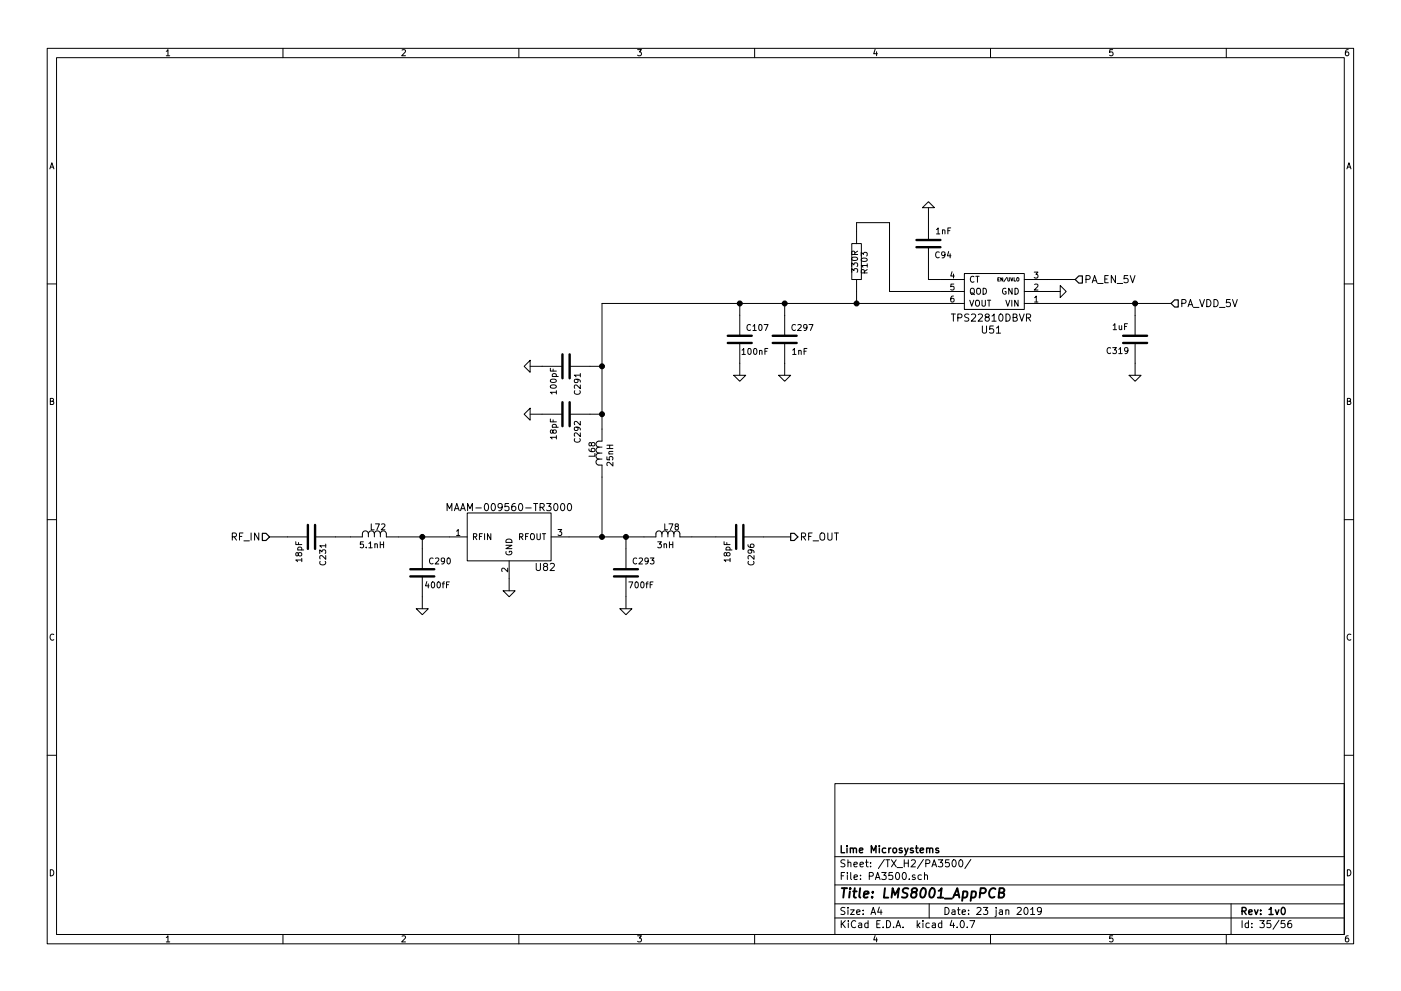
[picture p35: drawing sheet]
<svg xmlns="http://www.w3.org/2000/svg" width="297mm" height="210mm" viewBox="0 0 297 210" stroke-linecap="round" stroke-linejoin="round" font-family="sans-serif">
<g fill="none" stroke="#000" stroke-width=".21">
<path d="M10 10.3h277v189.9h-277zM12 12.2h273v186.1h-273zM35.3 10.9l.3-.4v1.3M35.3 11.8h.7M60 10.3v1.9M85.2 10.6l.5-.1 .3 .4-.8 .9h.8M110 10.3v1.9M135.2 10.5h.8l-.4 .5 .3 .1 .1 .2-.1 .4-.2 .1-.5-.1M160 10.3v1.9M185.5 10.5l-.3 .9h.8M185.9 11v.8M210 10.3v1.9"/>
<path d="M235.9 10.5h-.6v.6h.6l.1 .5-.3 .2-.4-.1M260 10.3v1.9M285.9 10.5l-.4 .1-.2 .2-.1 .8 .3 .2 .4-.1 .1-.4-.1-.2-.4-.1-.3 .3M10.6 35.8l.4-1.3 .4 1.3M10.7 35.5h.6M285.6 35.8l.4-1.3 .4 1.3M285.7 35.5h.6M180.6 57.8v-.8l.5 .4 .1-.4h.5l.1 .2-.1 .6M180.6 56.6v-.8l.5 .4 .1-.4h.5l.1 .2-.1 .6M180.6 51.7h2v7.6h-2zM180.6 54.7a.76 .76 0 0 1 1.2 .3 .74 .74 0 0 1-1.2-.1zM181.2 54v-.6l-.5-.1-.1 .7h1.2"/>
<path d="M181.6 51.7v-4.5h7v14.6h15.9M181.6 59.3v5.1M181.8 53.3l-.6 .4M182.6 54.3v-.8l.5 .5 .1-.4h.5l.2 .2-.2 .5M182.7 54.9a.76 .76 0 0 1 1.2 .3 .74 .74 0 0 1-1.3-.1zM183.3 57.9l-.1-.6-.5-.1-.1 .7h1.3M183.9 56.3h-1.3l.4 .4M183.9 57.2l-.6 .4M183.9 56v.7M195.6 44.1l1.2-1.3 1.3 1.3zM196.8 52.4v6.9h7.7M196.8 44.1v6.8"/>
<path d="M198.6 48.7l.3-.3v1.2M198.6 49.6h.7M199.1 53.5a.56 .56 0 0 0-.7 .6 .56 .56 0 0 0 .7 .5M199.8 48.9l.2-.1h.3l.1 .8M199.8 48.8v.8M200.4 54l-.3 .2-.4-.1v-.6l.4-.1 .3 .3-.1 .7-.3 .3h-.3M201 48.9h.4M201.1 53.4l-.2 .9h.7M201.4 53.8v.9M201.6 48.4h-.6v1.2M201.9 57.7l-.3 .9h.7M202.2 58.1v.9"/>
<path d="M204.5 58h12.7v7.7h-12.7zM206.5 58.7a.56 .56 0 0 0-.8 .5 .56 .56 0 0 0 .8 .6M206.9 58.6h.7M207.2 58.6v1.3M211.6 59.3h.2M211.9 58.9h-.3v.7h.3M212.6 58.9v.7l-.4-.7v.7M213.4 58.9l-.6 .9M213.7 58.9l.1 .7 .3-.1v-.6M214.3 58.9l.2 .7 .3-.7M215 58.9v.7h.3M215.6 58.9l.4 .1v.5l-.2 .1-.3-.2z"/>
<path d="M217.2 59.3h10.8M219.3 57.7h.8l-.5 .5 .4 .1v.6l-.2 .1-.5-.1M230.3 59.3l.7-.1 .1-.2v-.4l-.3-.1h-.5v1.5M231.6 60l.5-1.5 .5 1.5M231.7 59.6h.7M234.2 59.2h.5M235 58.5h-.8v1.5h.8M236.5 58.5v1.5l-.9-1.5v1.5M239.1 58.5h-.7l-.1 .7 .2-.2 .5 .1 .2 .6-.3 .3-.6-.2M239.6 58.5l.5 1.5 .5-1.5M10 60.2h2M111.1 77.7l1.3-1.3v2.6z"/>
<path d="M112.4 77.7h6.9M116.7 78.1v.6h1.3M117.1 79.9h1.3M117.2 79.9l-.1-.4 .2-.2 .6 .1v.5M117.3 78.3v.4M120.8 77.7h6.8M123 79.6h-1.2l.3 .4M123 79.2v.8M155.6 79.6h2.5l-1.3 1.3zM156.8 64.4v6.8M156.8 72.8v6.8M157.3 74.3l.4-.4v1.3"/>
<path d="M157.3 75.2h.7M158.6 74l.2-.1a.67 .67 0 0 1 .5 .7 .67 .67 0 0 1-.5 .6l-.3-.5zM159.1 69a.56 .56 0 0 0-.7 .5 .56 .56 0 0 0 .7 .5M159.6 69.2l.4-.3v1.2M159.6 70.1h.8M159.9 74l.1-.1a.67 .67 0 0 1 .5 .7 .67 .67 0 0 1-.5 .6l-.2-.5zM161 69l.1-.1a.67 .67 0 0 1 .5 .6 .67 .67 0 0 1-.5 .6l-.2-.5zM161 74.5l.2-.2 .3 .1 .1 .8M161 74.3v.9M162 68.9h.8l-.5 1.2M162.2 74.5h.4M162.8 73.9h-.6v1.3"/>
<path d="M165.1 79.6h2.5l-1.2 1.3zM166.4 64.4v6.8M166.4 72.8v6.8M168.1 74.3l.3-.4v1.3M168.1 75.2h.7M168.7 69a.56 .56 0 0 0-.8 .5 .56 .56 0 0 0 .8 .5M169.2 69l.4-.1 .3 .3-.8 .9h.8M169.3 74.5l.2-.2 .3 .1 .1 .8M169.3 74.3v.9M170.5 74.5h.4M171.1 69.4l-.2 .2h-.4l-.1-.6 .5-.1 .2 .2-.1 .7-.3 .3h-.2M171.1 73.9h-.6v1.3"/>
<path d="M171.5 68.9h.9l-.6 1.2M201.7 66.6h.9M202.1 66.6v1.5M202.2 62.8l-.4 .1-.2 .2v.7l.2 .3 .4-.1v-.7h-.4l-.2 .2M202.2 60.3h-.6v.6h.6v.5l-.1 .1-.5-.1M203.1 67.4h.7l.2-.3-.1-.3-.2-.2h-.6v1.5M204.5 64.4h-76.9v29.2h-.7a.64 .64 0 0 0-.5 .7 .64 .64 0 0 0 .6 .6M205.4 66.7l-.6-.1-.3 .3 .2 .4 .6 .3v.4l-.2 .1h-.6M205.6 63.7l.4 1.3 .5-1.3M205.8 61.3l.2-.1h.4l.2 .8a.42 .42 0 0 1-.2 .4 .42 .42 0 0 1-.5 0l-.2-.4zM206 62.1l.6 .4M206 66.8l.6-.2 .3 .5-1 1h1"/>
<path d="M206.9 63.9l.2-.2h.4l.2 .8a.42 .42 0 0 1-.2 .4 .42 .42 0 0 1-.5 0l-.2-.4zM207.1 61.3l.2-.1h.4l.2 .8a.42 .42 0 0 1-.2 .4 .42 .42 0 0 1-.5 0l-.1-.4zM207.4 66.8l.6-.2 .3 .5-.9 1h.9M208.2 63.7v1l.2 .3h.3l.2-.3v-1M208.3 69.2v1.2l.3 .3h.3l.3-.3v-1.2M208.4 61.2a.64 .64 0 0 1 .8 .6 .64 .64 0 0 1-.8 .6zM209.2 67.3l-.3-.3v-.2l.3-.2 .4 .1 .2 .2-.1 .2-.7 .3-.1 .2v.3l.3 .2h.2l.4-.2v-.3l-.4-.3M209.3 63.7h.8M209.7 63.7v1.3M210.3 67.1l.5-.5v1.5M210.3 68.1h.9M210.6 69.2h-.7l-.1 .7 .2-.2 .5 .1 .2 .6-.3 .3-.6-.2"/>
<path d="M211.3 69.6l.4-.4v1.5M211.3 70.7h.8M211.9 66.8l.2-.2a.81 .81 0 0 1 .6 .8 .81 .81 0 0 1-.6 .7l-.2-.1-.1-.4zM213.3 63.7l.4 1.3 .4-1.3M213.3 61.2a.59 .59 0 0 0-.8 .6 .59 .59 0 0 0 .8 .6v-.5h-.2M213.3 66.6a.77 .77 0 0 1 .9 .8 .77 .77 0 0 1-.9 .7zM214.5 63.7v1.3M214.6 61.2v1.2l-.7-1.2v1.2M214.8 67.4l.7-.1 .1-.2-.1-.3-.7-.2v1.5h.6l.2-.1 .1-.4-.4-.2M215.2 61.2a.64 .64 0 0 1 .7 .6 .64 .64 0 0 1-.7 .6zM215.8 63.7v1.3l-.7-1.3v1.3M216.1 66.6l.5 1.5 .5-1.5"/>
<path d="M217.2 61.8h7.6M217.2 64.4h31.1M217.6 67.4h.8l.1-.3-.1-.3-.2-.2h-.6v1.5M218 67.4l.5 .7M219.4 63.2l.3-.4v1.3M219.4 60.4l.4-.1 .3 .3-.8 .9h.8M219.4 64.1h.7M224.8 60.6l1.3 1.2-1.3 1.3zM232.7 60.1h1.2M235.5 73.9a.56 .56 0 0 0-.8 .5 .56 .56 0 0 0 .8 .5M235.9 73.8h.8l-.4 .4 .4 .1v.6l-.2 .1-.6-.1M236 69l.4-.3v1.2"/>
<path d="M236 69.9h.7M236.9 60.1h1.1M237.2 74.1l.4-.3v1.2M237.2 75h.7M237.3 69.1v.8h.3l.2-.1M237.8 69.1v.8M238.4 69.3h.5M239 68.7h-.6v1.2M239.1 74.3l-.2 .2h-.4v-.6l.4-.1 .2 .2v.7l-.3 .3h-.3M239.4 79.6h2.5l-1.2 1.3zM240.7 64.4v6.8M240.7 72.8v6.8"/>
<path d="M250.6 64.4l.7-.1 .2-.2-.1-.4-.2-.2h-.6v1.6M251.9 65.1l.5-1.6 .5 1.6M252 64.6h.8M253 65.2h1.2M254.4 63.5l.5 1.6 .5-1.6M255.9 63.5a.77 .77 0 0 1 .8 .8 .77 .77 0 0 1-.8 .8zM257.4 63.5a.77 .77 0 0 1 .9 .8 .77 .77 0 0 1-.9 .8zM258.5 65.2h1.2M260.8 63.5h-.7l-.1 .8 .2-.2 .5 .1 .2 .6-.3 .3-.6-.2M261.3 63.5l.5 1.6 .5-1.6M285 60.2h2M10.7 85.1h.5l.1-.5-.6-.1v1.3h.5l.2-.4-.3-.3"/>
<path d="M111.1 87.9l1.3-1.3v2.5zM112.4 87.9h6.9M116.7 88.9v.6h1.3M116.7 81.8a.76 .76 0 0 1 1.3 .3 .74 .74 0 0 1-1.3-.1zM116.8 80.6a.69 .69 0 0 1 1.2 .3 .74 .74 0 0 1-1.3-.2zM117.1 90.6h1.3M117.2 90.6l-.1-.3 .2-.3 .6 .2v.4M117.2 91.4l.3-.2 .3 .1 .2 .1-.1 .4-.4 .1-.2-.1-.2-.5h-.3v.6h.2l.2-.2M117.3 89.1v.4M118 83.2h-1.3l.3 .4M118 92.8h-1.3l.3 .3M118 82.9v.7"/>
<path d="M118 92.4v.7M120.8 87.9h6.8M121.9 82.9a.56 .56 0 0 0 .5 .8 .56 .56 0 0 0 .5-.8M121.9 93.1a.56 .56 0 0 0 .5 .7 .56 .56 0 0 0 .5-.7M122.3 80.5l.3 .2-.1 .4h-.6l-.1-.4 .2-.2h.7l.3 .3v.3M122.3 90.6l.3 .3-.1 .3-.6 .1-.1-.4 .2-.3 .7 .1 .3 .3v.2M123 81.7v.8l-.9-.8-.3 .2 .1 .5M123 91.8v.8l-.9-.8-.3 .3 .1 .5M123 89.4v.8l-.9-.8-.3 .2 .1 .5M124.9 95.2v.4l.3 .2h.7l.2-.2-.1-.4h-.6l-.1 .4 .3 .2M125.4 94.1l.3-.2h.3l.1 .2v.4l-.4 .1-.2-.1-.2-.6h-.3v.7h.2l.2-.2M126.1 96.2v.6h-1.2"/>
<path d="M127 97.4h-.1a.64 .64 0 0 0-.5 .7 .64 .64 0 0 0 .6 .6h.6v15.2M127 96.1h-.1a.64 .64 0 0 0-.5 .7 .64 .64 0 0 0 .6 .6M127 94.9h-.1a.64 .64 0 0 0-.5 .6 .64 .64 0 0 0 .6 .6M127 97.4h.6M127 96.1h.6M127 94.9h.6M128.7 96.9v.6l.6 .1v-.7h.5l.1 .2-.1 .5M128.7 95.2h1.2M128.7 94.5h1.2M129.1 96.3h.8M129.3 94.5v.7M129.9 98.1v.8l-.9-.8-.3 .2 .1 .5"/>
<path d="M129.9 95.8h-.7l-.1 .3 .1 .2M285.7 85.1h.5l.1-.5-.6-.1v1.3h.5l.2-.4-.3-.3M10 110.3h2M49.3 113.9l.7-.1 .1-.2v-.4l-.3-.1h-.5v1.5M49.6 113.9l.5 .7M50.8 113.8h.5M51.5 113.1h-.7v1.5M51.7 114.8h1.2M53.2 113.1v1.5M54.9 113.1v1.5l-.9-1.5v1.5M57.1 113.9h8.2M62.7 114.9v.6h1.3"/>
<path d="M63.1 116.7h1.3M63.2 116.7l-.1-.4 .3-.2 .5 .1v.5M63.2 117.5l.3-.3 .4 .1 .1 .2-.1 .4-.4 .1-.2-.1-.2-.6h-.3v.6l.2 .1 .2-.3M63.3 115.1v.4M64 118.8h-1.3l.4 .4M64 118.5v.7M67.8 117.4v-.7l.5 .4 .1-.4h.5l.2 .2-.2 .5M67.9 119.1a.56 .56 0 0 0 .5 .8 .56 .56 0 0 0 .5-.8M69.1 117.9v.8l-1-.8-.3 .2 .1 .5M69.1 115.8h-1.3l.3 .3M69.1 115.4v.7M77 115h-.6v.5h.6v.6l-.1 .1-.5-.1"/>
<path d="M77.6 116.1v.1M78.1 113.3v-.1a.64 .64 0 0 0-.7-.6 .64 .64 0 0 0-.6 .7v.6h-10M78.1 113.3v-.1a.64 .64 0 0 1 .7-.6 .64 .64 0 0 1 .6 .7M78.1 113.3v.6M78.2 115.3l.4-.3v1.2M78.2 116.2h.7M78.7 111.1v1.3h.6M79.4 113.3v-.1a.64 .64 0 0 1 .6-.6 .64 .64 0 0 1 .6 .7M79.4 113.3v.6M79.5 115.5l.2-.1h.3v.8M79.5 115.4v.8M79.6 111.1h.8l-.5 1.3"/>
<path d="M80.6 115v1.2M80.6 115.5h.7M80.6 113.3v-.1a.64 .64 0 0 1 .7-.6 .64 .64 0 0 1 .6 .7v.6h17.2M80.6 113.3v.6M80.9 111.2l.5-.1 .2 .4-.8 .9h.8M81.3 115v1.2M89.5 113.9v6.9M91.8 118.5a.56 .56 0 0 0-.7 .5 .56 .56 0 0 0 .7 .5M92.3 118.5l.5-.1 .2 .3-.7 1h.7M94.3 118.9l-.3 .3-.4-.1v-.6l.4-.1 .3 .2-.1 .7-.3 .4h-.3M94.8 108.4v-1.6l.5 1.1 .5-1.1v1.6M94.9 118.5l.1-.1a.67 .67 0 0 1 .5 .6 .67 .67 0 0 1-.5 .7l-.2-.5z"/>
<path d="M96.3 108.4l.6-1.6 .5 1.6M96.5 107.9h.7M96.8 112.7l.4-.4v1.3M96.8 113.6h.7M97.6 108.4l.5-1.6 .6 1.6M97.8 107.9h.7M99.1 108.8h17.7v10.2h-17.7zM99.1 108.4v-1.6l.5 1.1 .6-1.1v1.6M100.4 113.9l.6-.1v-.5l-.6-.1v1.3M100.7 113.9l.4 .6M100.9 107.8h1.2M101.7 113.8h.4"/>
<path d="M102.3 113.2h-.6v1.3M102.7 113.2v1.3M102.8 107l.3-.2a.81 .81 0 0 1 .5 .8 .81 .81 0 0 1-.5 .8l-.3-.2-.1-.4zM104.1 113.2v1.3l-.7-1.3v1.3M104.3 107l.2-.2a.81 .81 0 0 1 .5 .8 .81 .81 0 0 1-.5 .8l-.2-.2-.2-.4zM106.5 107.5l-.3 .3h-.3l-.3-.3 .1-.5 .5-.2a.96 .96 0 0 1-.2 1.6h-.3M107.3 115.7h1.2l-1.2 .7h1.2M107.3 117a.59 .59 0 0 0 .6 .7 .59 .59 0 0 0 .6-.7h-.5v.2M107.3 114.6a.69 .69 0 0 1 .8-.2 .69 .69 0 0 1 .4 .7h-1.2zM107.8 106.8h-.7l-.1 .8 .3-.2 .5 .1 .1 .6-.3 .3-.6-.2M107.9 119v6.3M109.2 106.8l-.4 .1a.99 .99 0 0 0 0 1.5l.5-.2 .1-.5-.3-.3h-.3l-.3 .3"/>
<path d="M110.1 107l.2-.2a.81 .81 0 0 1 .5 .8 .81 .81 0 0 1-.5 .8l-.2-.2-.2-.4zM110.2 113.9l.6-.1v-.5l-.6-.1v1.3M110.5 113.9l.4 .6M111.4 113.8h.5M111.5 107.8h1.1M112 113.2h-.6v1.3M112.5 113.4l.3-.2 .3 .1 .2 .8a.42 .42 0 0 1-.2 .3 .42 .42 0 0 1-.5 0l-.1-.3zM113.1 106.8h.9M113.6 106.8v1.6M113.7 119.5v1.3l.3 .3h.3l.3-.3v-1.3M113.8 113.2v1l.3 .3h.2l.3-.3v-1M114.5 107.6h.7l.2-.3-.1-.3-.2-.2h-.6v1.6"/>
<path d="M114.9 107.6l.5 .8M115 113.2h.7M115.3 113.2v1.3M115.9 106.8h.9l-.5 .6 .5 .3v.5l-.3 .2-.6-.2M116.7 119.7l.5-.2 .4 .5-1 1.1h1M117.6 107l.2-.2a.81 .81 0 0 1 .5 .8 .81 .81 0 0 1-.5 .8l-.2-.2-.2-.4zM118.3 112.3h.8l-.4 .5 .3 .1v.6l-.1 .1-.6-.1M119 107l.2-.2a.81 .81 0 0 1 .6 .8 .81 .81 0 0 1-.6 .8l-.2-.2-.2-.4zM120.5 106.9l.2-.1a.81 .81 0 0 1 .5 .8 .81 .81 0 0 1-.5 .8 .98 .98 0 0 1-.2-1.5zM132.7 113.9v6.9M135 118.5a.56 .56 0 0 0-.8 .5 .56 .56 0 0 0 .8 .5M135.5 118.5l.5-.1 .2 .3-.8 1h.8"/>
<path d="M137.4 118.9l-.2 .3-.4-.1v-.6l.4-.1 .2 .2v.7l-.3 .4h-.3M137.9 118.4h.8l-.5 .5 .4 .1v.5l-.2 .2-.5-.2M139.4 115h.8l-.4 .4 .4 .1v.6l-.2 .1-.6-.1M140.3 113.3v-.1a.64 .64 0 0 0-.6-.6 .64 .64 0 0 0-.6 .7v.6h-22.3M140.3 113.3v-.1a.64 .64 0 0 1 .7-.6 .64 .64 0 0 1 .6 .7M140.3 113.3v.6M140.8 115.5l.2-.1h.3v.8M140.8 115.4v.8M140.9 111.1v1.3h.7M141.6 113.3v-.1a.64 .64 0 0 1 .7-.6 .64 .64 0 0 1 .6 .7M141.6 113.3v.6M141.8 111.1h.9l-.6 1.3"/>
<path d="M141.9 115.5h.7M141.9 115v1.2M142.6 115v1.2M142.9 113.3v-.1a.64 .64 0 0 1 .6-.6 .64 .64 0 0 1 .6 .7v.6h12M142.9 113.3v.6M143.4 111.7l-.3-.3 .1-.2h.6v.4l-.6 .1-.1 .2 .1 .4 .2 .1h.2l.2-.2v-.4l-.2-.1M153.5 114.9v.6h1.3M153.9 116.7h1.3M154 116.7l-.1-.4 .3-.2 .5 .1v.5M154.1 117.5l.2-.3 .4 .1 .1 .2-.1 .4-.4 .1-.2-.1-.2-.6h-.3v.6l.2 .1 .3-.3M154.1 115.1v.4M154.8 118.8h-1.3l.4 .4"/>
<path d="M154.8 118.5v.7M157.6 113.9h10M158.6 115.6v.3l.3 .2h.7l.3-.2-.2-.4-.6 .1v.3l.2 .2M158.7 119.1a.56 .56 0 0 0 .5 .8 .56 .56 0 0 0 .5-.8M159.1 116.7l.3 .2-.1 .4h-.6l-.1-.4 .2-.2h.8l.3 .3v.3M159.9 117.9v.8l-.9-.8-.4 .2 .1 .5M169.9 113.9l.8-.1 .1-.2-.1-.4-.2-.1h-.6v1.5M170.3 113.9l.5 .7M171.4 113.8h.6M172.2 113.1h-.8v1.5M172.4 114.8h1.2M173.9 113.3a.5 .5 0 0 1 .6-.2 .5 .5 0 0 1 .4 .5l-.1 .8-.3 .2a.53 .53 0 0 1-.7-.5z"/>
<path d="M175.5 113.1v1.2l.3 .3h.3l.3-.3v-1.2M176.9 113.1h.9M177.3 113.1v1.5M285 110.3h2M11.4 134.6a.58 .58 0 0 0-.8 .6 .58 .58 0 0 0 .8 .5M88.3 129.2h2.5l-1.3 1.2zM89.5 122.3v6.9M90.5 123.4l-.3 .9h.8M90.8 123.9v.8M91.5 123.6l.2-.1a.67 .67 0 0 1 .5 .6 .67 .67 0 0 1-.5 .6l-.3-.4zM92.8 123.6l.1-.1a.67 .67 0 0 1 .5 .6 .67 .67 0 0 1-.5 .6l-.2-.4zM93.8 123.9h.4"/>
<path d="M94.2 123.5l-.3 .1v1.1M94.7 124h.4M95.3 123.5h-.6v1.2M106.7 125.3h2.5l-1.3 1.3zM107.6 120.5v.8l-.9-.8-.3 .3 .1 .5M115.5 120.2l-.3-.3 .1-.2 .2-.2 .5 .1 .1 .2-.1 .2-.6 .3-.2 .2v.3l.3 .3h.3l.3-.3v-.3l-.3-.3M131.4 129.2h2.6l-1.3 1.2zM132.7 122.3v6.9M133.3 123.5h.9l-.6 1.2M134.7 123.6l.2-.1a.67 .67 0 0 1 .4 .6 .67 .67 0 0 1-.4 .6l-.3-.4zM135.9 123.6l.2-.1a.67 .67 0 0 1 .5 .6 .67 .67 0 0 1-.5 .6l-.3-.4zM136.9 123.9h.5"/>
<path d="M137.4 123.5l-.3 .1v1.1M137.8 124h.5M138.5 123.5h-.7v1.2M286.4 134.6a.58 .58 0 0 0-.8 .6 .58 .58 0 0 0 .8 .5M10 160.2h2M177 166.3h108v32h-108zM285 160.2h2M10.7 184.5a.65 .65 0 0 1 .7 .7 .65 .65 0 0 1-.7 .6zM35.3 198.9l.3-.4v1.3M35.3 199.8h.7M60 198.3v1.9M85.2 198.6l.5-.1 .3 .4-.8 .9h.8"/>
<path d="M110 198.3v1.9M135.2 198.5h.8l-.4 .5 .3 .1 .1 .2-.1 .4-.2 .1-.5-.1M160 198.3v1.9M177 194.8h108M177 191.8h108M177 187.8h108M177 181.8h108M178.4 195.3v1.5M178.4 185.8h.5M178.6 196l.6 .8M179.1 185.1h-.7v1.5M179.1 192.6l-.5-.1-.3 .3 .1 .3 .7 .4v.4l-.2 .1-.6-.1"/>
<path d="M179.1 182.5l-.5-.1-.3 .3 .1 .3 .7 .4v.4l-.2 .1-.6-.1M179.2 195.3l-.8 .9M179.7 185.1v.2M179.7 185.6v1M179.8 192.5v.2M179.8 183.1l.2-.2 .4 .1v.9M179.8 182.4v1.5M179.8 193v1M179.9 195.3v.2M179.9 195.8v1M180.3 193h.8l-.8 1h.8M180.4 185.1v1.3l.2 .2"/>
<path d="M181.1 183.4l.7-.1-.1-.3-.4-.1-.2 .2v.7h.6M181.1 186.1l.7-.1-.1-.3-.4-.1-.2 .2 .1 .7h.5M181.4 195.5a.71 .71 0 0 0-1 .5 .71 .71 0 0 0 .8 .8l.2-.1M181.6 193.5l.7-.1v-.3l-.4-.1-.3 .2 .1 .7h.6M182.1 195.9h.6v.9M182.3 183.4l.8-.1-.1-.3-.4-.1-.3 .2 .1 .7h.6M182.4 186.5v.1M182.4 185.7v.1M182.7 196.2l-.7 .3 .2 .3 .5-.1M183 193.9v.1M183 193.1v.1M183.5 182.9h.6"/>
<path d="M183.7 182.4v1.3l.4 .2M184 195.9l-.4-.1-.3 .3 .1 .6 .2 .1 .4-.1M184 195.3v1.5M184.3 185.9l.7-.1 .2-.2-.1-.3-.2-.2h-.6v1.5M184.6 183.8v.1M184.6 183v.1M184.7 194l.4-1.5 .5 1.5M184.8 193.6h.7M185.5 198.5l-.3 .9h.8M185.6 186.6l.5-1.5 .5 1.5M185.7 186.2h.7M185.9 199v.8"/>
<path d="M185.9 196h.5M186.4 192.5l-.3 1h.9M186.6 195.3h-.7v1.5h.7M186.8 193v1M186.9 185.1h1l-.5 .6 .4 .1v.7l-.2 .1-.7-.1M187.2 196.7v.1M187.5 182.3l-1.3 2M187.8 182.4h.8M188 195.3a.76 .76 0 0 1 .8 .8 .76 .76 0 0 1-.8 .7zM188.2 182.4v1.5M189 182.4l1 1.5M189.2 185.1h-.7l-.1 .7 .8-.1 .1 .3-.1 .5-.2 .1-.6-.1"/>
<path d="M189.5 196.7v.1M190 196.8l.4-1.5 .6 1.5M190 185.3l.2-.2a.8 .8 0 0 1 .5 .8 .8 .8 0 0 1-.5 .7l-.3-.6zM190 182.4l-1 1.5M190.1 196.4h.7M190.2 184.1h1.2M191.5 196.7v.1M191.5 185.2l.1-.1a.8 .8 0 0 1 .6 .8 .8 .8 0 0 1-.6 .7 .97 .97 0 0 1-.1-1.4zM191.7 182.4v1.5M191.7 183.1h.9M192.6 182.4v1.5M192.8 186.5v.1"/>
<path d="M193.2 182.6l.6-.2 .3 .4-1 1.1h1M194 185.7l-.4-.1-.2 .2 .1 .2 .5 .2v.3h-.6M194.5 195.3v1.5M194.6 196.3l.4 .5M195 195.8l-.5 .6M195.4 185.7l-.5-.1-.3 .3 .1 .6 .2 .1 .5-.1M195.7 195.3v.2M195.7 195.8v1M195.8 182.3l-1.3 2M196 185.7l.2-.1 .4 .1v.9M196 185.1v1.5M196.3 183.2l.7-.1 .2-.2-.1-.3-.2-.2h-.6v1.5"/>
<path d="M197 191.8v3M197 195.9l-.4-.1-.3 .3 .1 .6 .2 .1 .4-.1M197.6 183.9l.5-1.5 .5 1.5M197.7 195.9h.6v.9M197.7 183.5h.7M198.3 196.2l-.7 .3 .2 .3 .5-.1M198.9 182.4h1l-.5 .6 .4 .1v.7l-.2 .1-.7-.1M199.7 195.9l-.5-.1-.2 .3v.6l.2 .1 .5-.1M199.7 195.3v1.5M200.4 192.5a.76 .76 0 0 1 .8 .8 .76 .76 0 0 1-.8 .7zM201.2 182.4h-.7l-.1 .7h.7l.2 .2-.1 .5-.2 .1-.6-.1M201.8 195.2l-.4 1.1h1"/>
<path d="M201.9 193.1h.5l.1 .9M202 182.6l.2-.2a.8 .8 0 0 1 .5 .8 .8 .8 0 0 1-.5 .7l-.3-.5zM202.2 195.8v1M202.5 193.4l-.7 .3 .2 .3 .5-.1M202.9 196.7v.1M203 193h.6M203.2 192.5v1.3l.4 .2M203.4 182.6l.2-.2a.8 .8 0 0 1 .6 .8 .8 .8 0 0 1-.6 .7l-.3-.5zM203.8 195.4l.1-.1a.8 .8 0 0 1 .6 .8 .8 .8 0 0 1-.6 .7 .97 .97 0 0 1-.1-1.4zM204 193.5l.7-.1-.1-.3-.4-.1-.2 .2 .1 .7h.5M205.1 196.7v.1M205.4 193.9v.1"/>
<path d="M205.4 193.1v.1M205.6 195.3h1.1l-.7 1.5M205.8 182.3l-1.2 2M207.1 192.7l.6-.2 .3 .5-.9 1h.9M208.5 192.5h.9l-.5 .6 .4 .1v.7l-.2 .1-.6-.1M210 198.3v1.9M211.2 193v1.3l-.3 .2M211.2 192.5v.2M211.9 193.1h.6v.9M212.5 193.4l-.7 .3 .3 .3 .4-.1M213.3 193.2l.2-.2 .3 .1 .1 .9M213.3 193v1"/>
<path d="M215.7 192.7l.6-.2 .2 .5-.9 1h.9M217.2 192.7l.2-.2a.8 .8 0 0 1 .6 .8 .8 .8 0 0 1-.6 .7l-.3-.5zM218.5 193l.4-.5v1.5M218.5 194h.9M220.8 193.2l-.3 .3h-.3l-.3-.3v-.4l.3-.3h.3l.3 .3a1.01 1.01 0 0 1-.4 1.2h-.3M235.9 198.5h-.6v.7l.6-.1 .1 .5-.3 .2-.4-.1M260 198.3v1.9M261 191.8v6.5M263.3 195.3v1.5M264.7 195.9l-.4-.1-.3 .3 .1 .6 .2 .1 .4-.1M264.7 195.3v1.5M265.4 196.7v.1"/>
<path d="M265.4 195.9v.1M267.1 195.3h.9l-.5 .6 .5 .1v.7l-.2 .1-.7-.1M269.4 195.3h-.7l-.1 .7h.7l.2 .2-.1 .5-.2 .1-.6-.1M271.2 195.2l-1.3 2M272.4 195.3h-.7l-.1 .7h.7l.2 .2-.1 .5-.2 .1-.6-.1M273.7 195.3l-.4 .1a1.11 1.11 0 0 0-.1 1.3l.4 .1 .2-.1 .1-.5-.3-.3-.4 .1-.2 .2M285.7 184.5a.65 .65 0 0 1 .7 .7 .65 .65 0 0 1-.7 .6zM285.9 198.5l-.4 .1-.2 .3-.1 .7 .3 .2 .4-.1 .1-.4-.1-.2-.4-.1-.3 .3"/>
</g>
<g fill="none" stroke="#000" stroke-width=".3">
<path d="M178.4 179.4v1.5h.7M179.6 179.4v.2M179.6 179.9v1M180.3 179.9v1M186.4 179.4v.2M186.4 179.9v1M188.4 179.9v1M188.9 179.9l-.5 .3M191.8 179.9l.4 1M192.5 179.9l-.5 1.4-.2 .1M194.1 179.9h.6M194.3 179.4v1.3l.4 .2"/>
<path d="M196.5 179.9v1M180.3 180.1l.2-.2 .4 .1v.9M180.9 180.1l.3-.2 .3 .1 .1 .9M182.2 180.4l.7-.1v-.3l-.5-.1-.2 .2 .1 .7h.6M184.7 180.9v-1.5l.5 1.1 .5-1.1v1.5M187.8 180l-.4-.1-.3 .3v.6l.3 .1 .4-.1M189.4 180.1l.2-.2 .4 .2 .1 .5-.1 .2-.4 .1-.2-.1zM191.2 180l-.3-.1-.2 .2v.3l.5 .1v.3h-.5M193.6 180l-.4-.1-.2 .2 .1 .3 .5 .1v.3h-.6M195.1 180.4l.7-.1v-.3l-.5-.1-.2 .2 .1 .7h.6M196.5 180.1l.2-.2 .4 .1v.9M197.1 180.1l.2-.2 .4 .1 .1 .9"/>
<path d="M199 180l-.4-.1-.2 .2 .1 .3 .5 .1v.3h-.6M263.3 193.3l.8-.1 .1-.2-.1-.3-.2-.2h-.6v1.5M263.7 193.3l.5 .7M264.8 193.5l.7-.1-.1-.3-.4-.1-.2 .2v.7h.6M266 193l.3 1 .4-1M267.3 193.9v.1M267.3 193.1v.1M269.1 193l.4-.5v1.5M269.1 194h.8M270.4 193l.4 1 .3-1M271.8 192.7l.2-.2a.8 .8 0 0 1 .5 .8 .8 .8 0 0 1-.5 .7l-.4-.5z"/>
</g>
<g fill="none" stroke="#000" stroke-width=".41">
<path d="M178.5 188.4h1.1M179 188.4l-.2 2M180.2 189.1l-.2 1.3M180.3 188.4l-.1 .2 .2-.1-.1-.1-.1 .2M180.9 189.1h.7M181.2 188.4l-.2 1.8 .1 .1 .4 .1M182.4 188.4l-.2 1.8 .2 .2M183.2 189.8l.9-.2v-.4l-.6-.1-.3 .3v.9h.7M184.9 190.3v.1M185.1 189.2l-.1 .2-.1-.1 .2-.1-.1 .2M187.6 188.4l-.2 2h.9M189 190.4l.3-2 .4 1.5 .9-1.5-.3 2"/>
<path d="M192.6 188.5l-.8-.1-.3 .2v.6l.8 .4 .1 .5-.4 .3-.8-.1M193.6 189.3l-.2-.2-.1-.3a.66 .66 0 0 1 1-.3l.2 .3-.2 .3-.7 .2-.4 .4v.6l.7 .1a.68 .68 0 0 0 .3-1l-.2-.1M195.4 188.6l.1-.1a.45 .45 0 0 1 .8 .3l-.1 .9-.2 .6-.3 .1-.5-.1a1.65 1.65 0 0 1 .2-1.7zM197.4 188.5a.45 .45 0 0 1 .8 .3l-.2 1.3-.2 .2-.4 .1a1.27 1.27 0 0 1 0-1.9zM198.8 190.4h1.2M199 189l.6-.6-.2 2M200.3 190.6h1.5M202.1 190.4l.9-2 .4 2M202.3 189.9h1M204.2 189.2l.6-.1 .3 .2-.1 1a.67 .67 0 0 1-.9 0M204.2 189.1l-.2 2M206 189.2l.6-.1 .3 .2-.1 1a.67 .67 0 0 1-.9 0"/>
<path d="M206 189.1l-.2 2M207.8 189.5l1-.1a.56 .56 0 0 0 .1-.9l-1-.1-.2 2M211 188.6a.87 .87 0 0 0-1 0 .87 .87 0 0 0-.3 1 .69 .69 0 0 0 .3 .8 .69 .69 0 0 0 .8-.1M211.8 189.4l.9-.1a.46 .46 0 0 0 .3-.5 .46 .46 0 0 0-.4-.4h-.7l-.2 2h.8l.3-.1 .1-.5-.4-.4"/>
</g>
<path d="M228.7 58.5h.8v1.6h-.8l-.7-.8zM249 63.6h.8v1.5h-.8l-.7-.7zM55.6 113.2h.8l.7 .7-.7 .8h-.8zM167.6 113.2h.8l.8 .7-.8 .8h-.8z" fill="none" stroke="#000" stroke-width=".25"/>
<g fill="none" stroke="#000" stroke-width=".51">
<path d="M194.3 50.9h5.1M194.3 52.4h5.1M119.3 75.2v5.1M120.8 75.2v5.1M154.3 71.2h5.1M154.3 72.8h5.1M163.8 71.2h5.1M163.8 72.8h5.1M238.1 71.2h5.1M238.1 72.8h5.1M119.3 85.3v5.1M120.8 85.3v5.1"/>
<path d="M65.3 111.4v5.1M66.8 111.4v5.1M156.1 111.4v5.1M157.6 111.4v5.1M87 122.3h5.1M87 120.8h5.1M130.2 122.3h5.1M130.2 120.8h5.1"/>
</g>
<g fill="#000" stroke="#000" stroke-width=".25">
<circle cx="127.6" cy="77.7" r=".51"/>
<circle cx="156.8" cy="64.4" r=".51"/>
<circle cx="166.4" cy="64.4" r=".51"/>
<circle cx="181.6" cy="64.4" r=".51"/>
<circle cx="240.7" cy="64.4" r=".51"/>
<circle cx="127.6" cy="87.9" r=".51"/>
<circle cx="89.5" cy="113.9" r=".51"/>
<circle cx="127.6" cy="113.9" r=".51"/>
<circle cx="132.7" cy="113.9" r=".51"/>
</g>
</svg>
